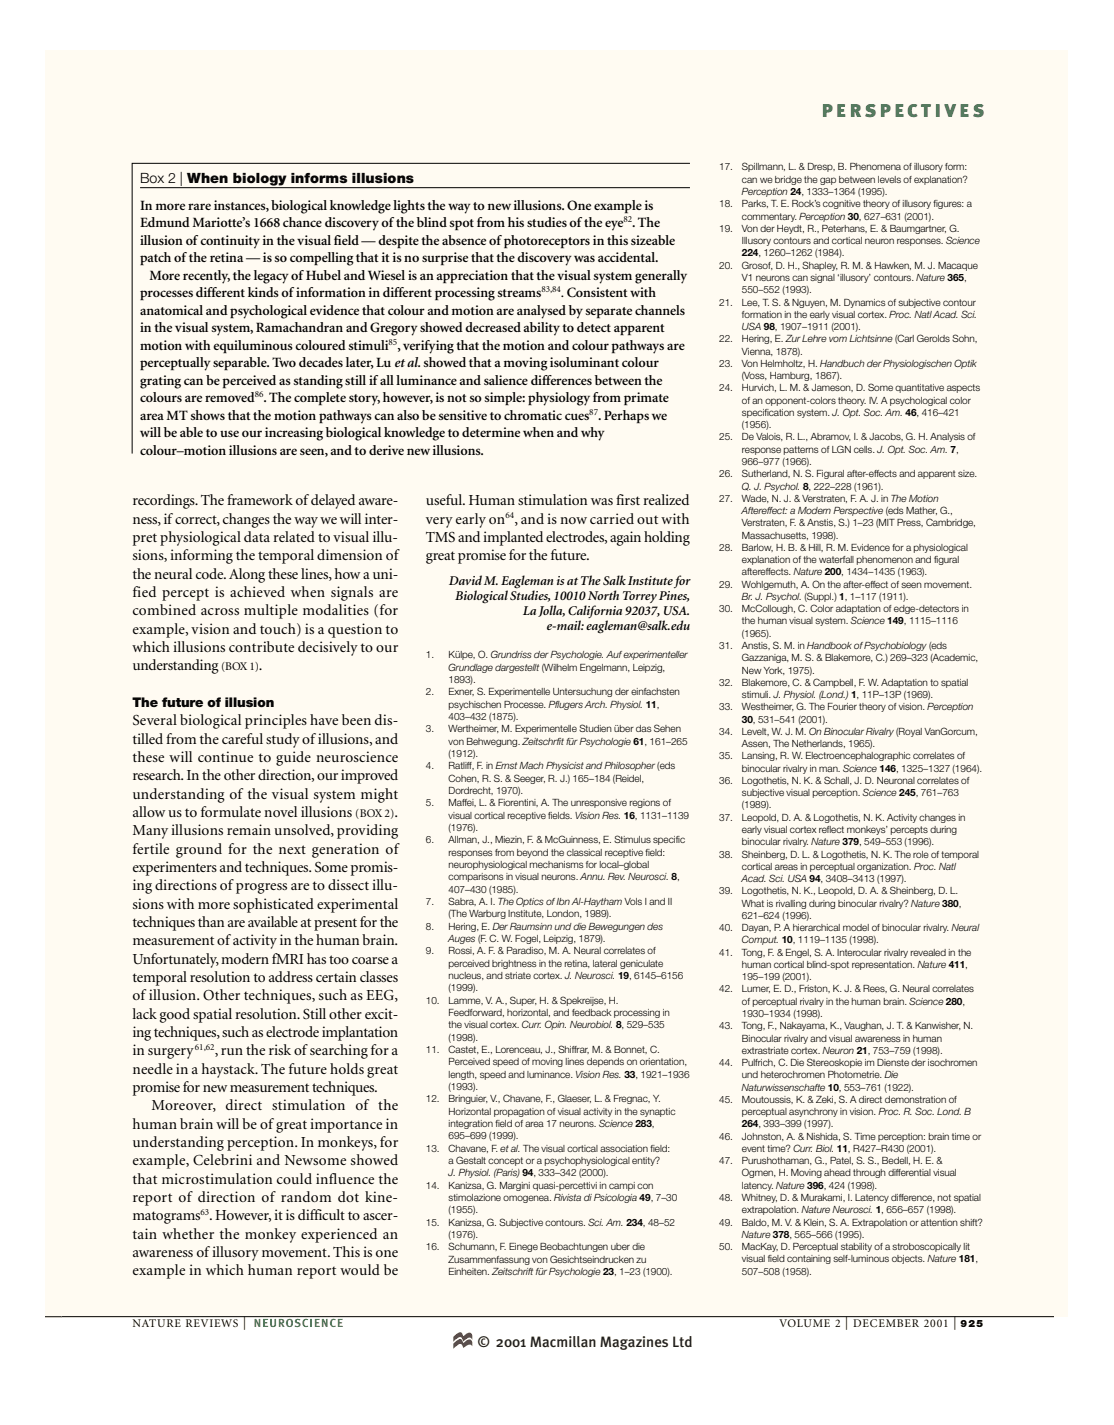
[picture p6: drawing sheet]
<svg xmlns="http://www.w3.org/2000/svg" width="236mm" height="302mm" viewBox="0 0 236 302" stroke-linecap="round" stroke-linejoin="round" font-family="sans-serif">
<defs><g id="words">
<text font-size="3.9" fill="#008932" x="173.8" y="24.7">P E R S P E C T I VE S</text>
<g font-size="3.2">
<text x="28" y="106.9">recordings.The framework ofdelayed aware-</text>
<text x="90.1" y="106.9">useful.Human stimulation was first realized</text>
<text x="28" y="110.8">ness,ifcorrect,changes the way we will inter-</text>
<text x="90.1" y="110.8">very early on , and is now carried out with</text>
<text x="28" y="114.7">pret physiological data related to visual illu-</text>
<text x="28" y="118.6">sions,informing the temporal dimension of</text>
<text x="90.1" y="114.7">TMS and implanted electrodes,again holding</text>
<text x="90.1" y="118.6">great promise for the future.</text>
<text x="28" y="122.5">the neural code.Along these lines,how a uni-</text>
<text x="28" y="126.3">fied percept is achieved when signals are</text>
<text x="28" y="130.2">combined across multiple modalities (for</text>
<text x="28" y="134.1">example, vision and touch) is a question to</text>
<text x="28" y="138">which illusions contribute decisively to our</text>
<text x="28" y="141.9">understanding</text>
<text x="54.8" y="141.9">.</text>
<text x="28" y="153.5">Several biological principles have been dis-</text>
<text x="28" y="157.4">tilled from the careful study ofillusions,and</text>
<text x="28" y="161.3">these will continue to guide neuroscience</text>
<text x="28" y="165.1">research.In the other direction,our improved</text>
<text x="28" y="169">understanding of the visual system might</text>
<text x="28" y="172.9">allow us to formulate novel illusions</text>
<text x="83.5" y="172.9">.</text>
<text x="28" y="176.8">Many illusions remain unsolved, providing</text>
<text x="28" y="180.7">fertile ground for the next generation of</text>
<text x="28" y="184.5">experimenters and techniques.Some promis-</text>
<text x="28" y="188.4">ing directions ofprogress are to dissect illu-</text>
<text x="28" y="192.3">sions with more sophisticated experimental</text>
<text x="28" y="196.2">techniques than are available at present for the</text>
<text x="28" y="200.1">measurement ofactivity in the human brain.</text>
<text x="28" y="203.9">Unfortunately,modern fMRI has too coarse a</text>
<text x="28" y="207.8">temporal resolution to address certain classes</text>
<text x="28" y="211.7">ofillusion. Other techniques, such as EEG,</text>
<text x="28" y="215.6">lack good spatial resolution.Still other excit-</text>
<text x="28" y="219.5">ing techniques,such as electrode implantation</text>
<text x="28" y="223.3">in surgery</text>
<text x="28" y="227.2">needle in a haystack. The future holds great</text>
<text x="45.4" y="223.3">,run the risk ofsearching for a</text>
<text x="28" y="231.1">promise for new measurement techniques.</text>
<text x="28" y="238.9">human brain will be ofgreat importance in</text>
<text x="32" y="235">Moreover, direct stimulation of the</text>
<text x="28" y="242.8">understanding perception. In monkeys, for</text>
<text x="28" y="246.6">example, Celebrini and Newsome showed</text>
<text x="28" y="250.5">that microstimulation could influence the</text>
<text x="28" y="254.4">report of direction of random dot kine-</text>
<text x="28" y="262.2">tain whether the monkey experienced an</text>
<text x="28" y="258.3">matograms .However,it is difficult to ascer-</text>
<text x="28" y="266">awareness ofillusory movement.This is one</text>
<text x="28" y="269.9">example in which human report would be</text>
</g>
<text font-size="3.2" fill="#231f20" x="101.1" y="285.1">© 2001 Macmillan Magazines Ltd</text>
<g font-size="3">
<text x="29.6" y="38.7">Box 2 | When biology informs illusions</text>
<text x="29.6" y="44.4">In more rare instances,biological knowledge lights the way to new illusions.One example is</text>
<text x="29.6" y="51.8">illusion ofcontinuity in the visual field — despite the absence ofphotoreceptors in this sizeable</text>
<text x="29.6" y="48.1">Edmund Mariotte’s 1668 chance discovery ofthe blind spot from his studies ofthe eye .The</text>
<text x="29.6" y="55.5">patch ofthe retina — is so compelling that it is no surprise that the discovery was accidental.</text>
<text x="31.6" y="59.2">More recently,the legacy ofHubel and Wiesel is an appreciation that the visual system generally</text>
<text x="29.6" y="62.9">processes different kinds ofinformation in different processing streams</text>
<text x="118.7" y="62.9">.Consistent with</text>
<text x="29.6" y="66.6">anatomical and psychological evidence that colour and motion are analysed by separate channels</text>
<text x="29.6" y="70.3">in the visual system,Ramachandran and Gregory showed decreased ability to detect apparent</text>
<text x="29.6" y="77.7">perceptually separable.Two decades later,Lu et al. showed that a moving isoluminant colour</text>
<text x="29.6" y="74">motion with equiluminous coloured stimuli ,verifying that the motion and colour pathways are</text>
<text x="29.6" y="81.4">grating can be perceived as standing still ifall luminance and salience differences between the</text>
<text x="29.6" y="85.1">colours are removed .The complete story,however,is not so simple: physiology from primate</text>
<text x="29.6" y="88.9">area MT shows that the motion pathways can also be sensitive to chromatic cues .Perhaps we</text>
<text x="29.6" y="92.6">will be able to use our increasing biological knowledge to determine when and why</text>
<text x="29.6" y="96.3">colour–motion illusions are seen,and to derive new illusions.</text>
</g>
<g font-size="2.8">
<text x="94.9" y="123.7">David M.Eagleman is at The Salk Institute for</text>
<text x="96.2" y="126.9">Biological Studies,10010 North Torrey Pines,</text>
<text x="110.5" y="130.1">La Jolla,California 92037,USA.</text>
<text x="115.5" y="133.3">e-mail: eagleman@salk.edu</text>
<text x="28" y="149.6">The future of illusion</text>
<text x="51.4" y="280.9">|</text>
<text x="178.8" y="280.9">|</text>
<text x="201.7" y="280.9">|</text>
</g>
<g font-size="2.5">
<text x="46.8" y="141.9">(BOX 1)</text>
<text x="75.2" y="172.9">(BOX 2)</text>
<text x="28.1" y="280.9">NATURE REVIEWS</text>
<text x="164.9" y="280.9">VOLUME 2</text>
<text x="180.5" y="280.9">DECEMBER 2001</text>
</g>
<text font-size="2.5" fill="#008932" x="53.7" y="280.9">NEUROSCIENCE</text>
<g font-size="2.1">
<text x="152.2" y="36.1">17.</text>
<text x="157" y="36.1">Spillmann, L. &amp; Dresp, B. Phenomena of illusory form:</text>
<text x="157" y="38.7">can we bridge the gap between levels of explanation?</text>
<text x="157" y="41.3">Perception 24, 1333–1364 (1995).</text>
<text x="152.2" y="43.9">18.</text>
<text x="157" y="43.9">Parks, T. E. Rock’s cognitive theory of illusory figures: a</text>
<text x="157" y="46.5">commentary. Perception 30, 627–631 (2001).</text>
<text x="152.2" y="49.1">19.</text>
<text x="157" y="51.7">Illusory contours and cortical neuron responses. Science</text>
<text x="157" y="49.1">Von der Heydt, R., Peterhans, E. &amp; Baumgartner, G.</text>
<text x="152.2" y="56.9">20.</text>
<text x="157" y="56.9">Grosof, D. H., Shapley, R. M. &amp; Hawken, M. J. Macaque</text>
<text x="157" y="59.5">V1 neurons can signal ‘illusory’ contours. Nature 365,</text>
<text x="157" y="54.3">224, 1260–1262 (1984).</text>
<text x="152.2" y="64.7">21.</text>
<text x="157" y="62.1">550–552 (1993).</text>
<text x="157" y="64.7">Lee, T. S. &amp; Nguyen, M. Dynamics of subjective contour</text>
<text x="157" y="67.3">formation in the early visual cortex. Proc. Natl Acad. Sci.</text>
<text x="157" y="69.9">USA98, 1907–1911 (2001).</text>
<text x="152.2" y="72.5">22.</text>
<text x="152.2" y="77.7">23.</text>
<text x="157" y="72.5">Hering, E. Zur Lehre vom Lichtsinne (Carl Gerolds Sohn,</text>
<text x="157" y="75.1">Vienna, 1878).</text>
<text x="157" y="77.7">Von Helmholtz, H. Handbuch der Physiologischen Optik</text>
<text x="152.2" y="82.8">24.</text>
<text x="157" y="80.3">(Voss, Hamburg, 1867).</text>
<text x="157" y="82.8">Hurvich, L. M. &amp; Jameson, D. Some quantitative aspects</text>
<text x="157" y="85.4">of an opponent-colors theory. IV. A psychological color</text>
<text x="157" y="88">specification system. J. Opt. Soc. Am. 46, 416–421</text>
<text x="152.2" y="93.2">25.</text>
<text x="157" y="90.6">(1956).</text>
<text x="157" y="93.2">De Valois, R. L., Abramov, I. &amp; Jacobs, G. H. Analysis of</text>
<text x="157" y="95.8">response patterns of LGN cells. J. Opt. Soc. Am. 7,</text>
<text x="152.2" y="101">26.</text>
<text x="157" y="98.4">966–977 (1966).</text>
<text x="157" y="101">Sutherland, N. S. Figural after-effects and apparent size.</text>
<text x="152.2" y="106.2">27.</text>
<text x="157" y="106.2">Wade, N. J. &amp; Verstraten, F. A. J. in The Motion</text>
<text x="157" y="103.6">Q. J. Psychol. 8, 222–228 (1961).</text>
<text x="157" y="108.8">Aftereffect: a Modern Perspective (eds Mather, G.,</text>
<text x="157" y="111.4">Verstraten, F. &amp; Anstis, S.) 1–23 (MIT Press, Cambridge,</text>
<text x="152.2" y="116.6">28.</text>
<text x="157" y="114">Massachusetts, 1998).</text>
<text x="157" y="116.6">Barlow, H. B. &amp; Hill, R. M. Evidence for a physiological</text>
<text x="157" y="119.2">explanation of the waterfall phenomenon and figural</text>
<text x="152.2" y="124.4">29.</text>
<text x="157" y="124.4">Wohlgemuth, A. On the after-effect of seen movement.</text>
<text x="157" y="121.8">aftereffects. Nature 200, 1434–1435 (1963).</text>
<text x="152.2" y="129.6">30.</text>
<text x="157" y="129.6">McCollough, C. Color adaptation of edge-detectors in</text>
<text x="157" y="127">Br. J. Psychol. (Suppl.) 1, 1–117 (1911).</text>
<text x="152.2" y="137.4">31.</text>
<text x="157" y="132.2">the human visual system. Science 149, 1115–1116</text>
<text x="157" y="134.8">(1965).</text>
<text x="157" y="137.4">Anstis, S. M. in Handbook of Psychobiology(eds</text>
<text x="90.1" y="139.4">1.</text>
<text x="94.9" y="139.4">Külpe, O. Grundriss der Psychologie. Auf experimenteller</text>
<text x="94.9" y="142">Grundlage dargestellt (Wilhelm Engelmann, Leipzig,</text>
<text x="157" y="140">Gazzaniga, M. S. &amp; Blakemore, C.) 269–323 (Academic,</text>
<text x="157" y="142.6">New York, 1975).</text>
<text x="90.1" y="147.2">2.</text>
<text x="94.9" y="144.6">1893).</text>
<text x="94.9" y="149.8">psychischen Processe. Pflugers Arch. Physiol. 11,</text>
<text x="94.9" y="147.2">Exner, S. Experimentelle Untersuchung der einfachsten</text>
<text x="152.2" y="145.2">32.</text>
<text x="157" y="145.2">Blakemore, C. &amp; Campbell, F. W. Adaptation to spatial</text>
<text x="157" y="147.8">stimuli. J. Physiol. (Lond.)1, 11P–13P (1969).</text>
<text x="90.1" y="155">3.</text>
<text x="94.9" y="152.4">403–432 (1875).</text>
<text x="94.9" y="155">Wertheimer, M. Experimentelle Studien über das Sehen</text>
<text x="152.2" y="155.6">34.</text>
<text x="152.2" y="150.4">33.</text>
<text x="157" y="155.6">Levelt, W. J. M. On Binocular Rivalry(Royal VanGorcum,</text>
<text x="157" y="150.4">Westheimer, G. The Fourier theory of vision. Perception</text>
<text x="157" y="153">30, 531–541 (2001).</text>
<text x="94.9" y="157.6">von Behwegung. Zeitschrfit für Psychologie 61, 161–265</text>
<text x="94.9" y="160.2">(1912).</text>
<text x="152.2" y="160.7">35.</text>
<text x="157" y="158.1">Assen, The Netherlands, 1965).</text>
<text x="157" y="160.7">Lansing, R. W. Electroencephalographic correlates of</text>
<text x="90.1" y="162.8">4.</text>
<text x="94.9" y="165.5">Cohen, R. S. &amp; Seeger, R. J.) 165–184 (Reidel,</text>
<text x="94.9" y="162.8">Ratliff, F. in Ernst Mach Physicist and Philosopher (eds</text>
<text x="152.2" y="165.9">36.</text>
<text x="157" y="165.9">Logothetis, N. K. &amp; Schall, J. D. Neuronal correlates of</text>
<text x="157" y="163.3">binocular rivalry in man. Science 146, 1325–1327 (1964).</text>
<text x="90.1" y="170.7">5.</text>
<text x="94.9" y="168.1">Dordrecht, 1970).</text>
<text x="94.9" y="173.3">visual cortical receptive fields. Vision Res. 16, 1131–1139</text>
<text x="94.9" y="170.7">Maffei, L. &amp; Fiorentini, A. The unresponsive regions of</text>
<text x="152.2" y="173.7">37.</text>
<text x="157" y="168.5">subjective visual perception. Science 245, 761–763</text>
<text x="157" y="171.1">(1989).</text>
<text x="157" y="173.7">Leopold, D. A. &amp; Logothetis, N. K. Activity changes in</text>
<text x="90.1" y="178.5">6.</text>
<text x="94.9" y="175.9">(1976).</text>
<text x="94.9" y="178.5">Allman, J., Miezin, F. &amp; McGuinness, E. Stimulus specific</text>
<text x="157" y="176.3">early visual cortex reflect monkeys’ percepts during</text>
<text x="157" y="178.9">binocular rivalry. Nature 379, 549–553 (1996).</text>
<text x="94.9" y="181.1">responses from beyond the classical receptive field:</text>
<text x="94.9" y="183.7">neurophysiological mechanisms for local–global</text>
<text x="152.2" y="181.5">38.</text>
<text x="157" y="181.5">Sheinberg, D. L. &amp; Logothetis, N. K. The role of temporal</text>
<text x="157" y="184.1">cortical areas in perceptual organization. Proc. Natl</text>
<text x="90.1" y="191.6">7.</text>
<text x="94.9" y="186.3">comparisons in visual neurons. Annu. Rev. Neurosci. 8,</text>
<text x="94.9" y="189">407–430 (1985).</text>
<text x="94.9" y="191.6">Sabra, A. I. The Optics of Ibn Al-Haytham Vols I and II</text>
<text x="152.2" y="189.3">39.</text>
<text x="157" y="189.3">Logothetis, N. K., Leopold, D. A. &amp; Sheinberg, D. L.</text>
<text x="157" y="191.9">What is rivalling during binocular rivalry? Nature 380,</text>
<text x="157" y="186.7">Acad. Sci. USA94, 3408–3413 (1997).</text>
<text x="90.1" y="196.8">8.</text>
<text x="94.9" y="194.2">(The Warburg Institute, London, 1989).</text>
<text x="94.9" y="196.8">Hering, E. Der Raumsinn und die Bewegungen des</text>
<text x="152.2" y="197.1">40.</text>
<text x="157" y="194.5">621–624 (1996).</text>
<text x="157" y="197.1">Dayan, P. A hierarchical model of binocular rivalry. Neural</text>
<text x="90.1" y="202">9.</text>
<text x="94.9" y="199.4">Auges (F. C. W. Fogel, Leipzig, 1879).</text>
<text x="94.9" y="202">Rossi, A. F. &amp; Paradiso, M. A. Neural correlates of</text>
<text x="152.2" y="202.3">41.</text>
<text x="157" y="202.3">Tong, F. &amp; Engel, S. A. Interocular rivalry revealed in the</text>
<text x="157" y="199.7">Comput. 10, 1119–1135 (1998).</text>
<text x="94.9" y="204.6">perceived brightness in the retina, lateral geniculate</text>
<text x="94.9" y="207.2">nucleus, and striate cortex. J. Neurosci. 19, 6145–6156</text>
<text x="94.9" y="209.8">(1999).</text>
<text x="157" y="204.9">human cortical blind-spot representation. Nature 411,</text>
<text x="157" y="207.5">195–199 (2001).</text>
<text x="90.1" y="212.4">10.</text>
<text x="94.9" y="212.4">Lamme, V. A., Super, H. &amp; Spekreijse, H.</text>
<text x="94.9" y="215.1">Feedforward, horizontal, and feedback processing in</text>
<text x="152.2" y="210.1">42.</text>
<text x="157" y="210.1">Lumer, E. D., Friston, K. J. &amp; Rees, G. Neural correlates</text>
<text x="157" y="212.7">of perceptual rivalry in the human brain. Science 280,</text>
<text x="157" y="215.3">1930–1934 (1998).</text>
<text x="94.9" y="220.3">(1998).</text>
<text x="94.9" y="217.7">the visual cortex. Curr. Opin. Neurobiol. 8, 529–535</text>
<text x="152.2" y="217.9">43.</text>
<text x="157" y="217.9">Tong, F., Nakayama, K., Vaughan, J. T. &amp; Kanwisher, N.</text>
<text x="157" y="220.5">Binocular rivalry and visual awareness in human</text>
<text x="90.1" y="222.9">11.</text>
<text x="94.9" y="222.9">Castet, E., Lorenceau, J., Shiffrar, M. &amp; Bonnet, C.</text>
<text x="94.9" y="225.5">Perceived speed of moving lines depends on orientation,</text>
<text x="152.2" y="225.7">44.</text>
<text x="157" y="225.7">Pulfrich, C. Die Stereoskopie im Dienste der isochromen</text>
<text x="157" y="223.1">extrastriate cortex. Neuron 21, 753–759 (1998).</text>
<text x="90.1" y="233.3">12.</text>
<text x="94.9" y="228.1">length, speed and luminance. Vision Res. 33, 1921–1936</text>
<text x="94.9" y="230.7">(1993).</text>
<text x="94.9" y="233.3">Bringuier, V., Chavane, F., Glaeser, L. &amp; Fregnac, Y.</text>
<text x="152.2" y="233.4">45.</text>
<text x="157" y="233.4">Moutoussis, K. &amp; Zeki, S. A direct demonstration of</text>
<text x="157" y="228.3">und heterochromen Photometrie. Die</text>
<text x="157" y="230.8">Naturwissenschafte 10, 553–761 (1922).</text>
<text x="94.9" y="235.9">Horizontal propagation of visual activity in the synaptic</text>
<text x="94.9" y="238.6">integration field of area 17 neurons. Science 283,</text>
<text x="157" y="236">perceptual asynchrony in vision. Proc. R. Soc. Lond. B</text>
<text x="157" y="238.6">264, 393–399 (1997).</text>
<text x="90.1" y="243.8">13.</text>
<text x="94.9" y="241.2">695–699 (1999).</text>
<text x="94.9" y="243.8">Chavane, F. et al. The visual cortical association field:</text>
<text x="152.2" y="241.2">46.</text>
<text x="157" y="241.2">Johnston, A. &amp; Nishida, S. Time perception: brain time or</text>
<text x="157" y="243.8">event time? Curr. Biol. 11, R427–R430 (2001).</text>
<text x="90.1" y="251.6">14.</text>
<text x="94.9" y="246.4">a Gestalt concept or a psychophysiological entity?</text>
<text x="94.9" y="249">J. Physiol. (Paris)94, 333–342 (2000).</text>
<text x="94.9" y="251.6">Kanizsa, G. Margini quasi-percettivi in campi con</text>
<text x="152.2" y="246.4">47.</text>
<text x="157" y="249">Ogmen, H. Moving ahead through differential visual</text>
<text x="157" y="251.6">latency. Nature 396, 424 (1998).</text>
<text x="157" y="246.4">Purushothaman, G., Patel, S. S., Bedell, H. E. &amp;</text>
<text x="94.9" y="256.8">(1955).</text>
<text x="94.9" y="254.2">stimolazione omogenea. Rivista di Psicologia 49, 7–30</text>
<text x="152.2" y="254.2">48.</text>
<text x="157" y="254.2">Whitney, D. &amp; Murakami, I. Latency difference, not spatial</text>
<text x="157" y="256.8">extrapolation. Nature Neurosci. 1, 656–657 (1998).</text>
<text x="90.1" y="259.4">15.</text>
<text x="94.9" y="259.4">Kanizsa, G. Subjective contours. Sci. Am. 234, 48–52</text>
<text x="94.9" y="262">(1976).</text>
<text x="152.2" y="259.4">49.</text>
<text x="157" y="259.4">Baldo, M. V. &amp; Klein, S. A. Extrapolation or attention shift?</text>
<text x="157" y="262">Nature 378, 565–566 (1995).</text>
<text x="90.1" y="264.7">16.</text>
<text x="94.9" y="264.7">Schumann, F. Einege Beobachtungen uber die</text>
<text x="94.9" y="267.3">Zusammenfassung von Gesichtseindrucken zu</text>
<text x="94.9" y="269.9">Einheiten. Zeitschrift für Psychologie 23, 1–23 (1900).</text>
<text x="152.2" y="264.6">50.</text>
<text x="157" y="269.8">507–508 (1958).</text>
<text x="157" y="264.6">MacKay, D. Perceptual stability of a stroboscopically lit</text>
<text x="157" y="267.2">visual field containing self-luminous objects. Nature 181,</text>
<text x="203.2" y="280.9">925</text>
</g>
<g font-size="1.9">
<text x="131.9" y="47">82</text>
<text x="114.5" y="61.9">83,84</text>
<text x="82.2" y="73">85</text>
<text x="53.9" y="84.1">86</text>
<text x="124.7" y="87.8">87</text>
<text x="106.9" y="109.7">64</text>
<text x="41.2" y="222.3">61,62</text>
<text x="42.4" y="257.2">63</text>
</g>
</g></defs>
<g fill="#f00">
<path d="M96 284.3l.3-.2a1.29 1.29 0 0 1 1.3-.6l.4 .8 .3-.2a1.06 1.06 0 0 1 1.5-.3l.1 1.2-.1-.2a1.48 1.48 0 0 0-1.8 .5 .73 .73 0 0 0-.9-.8l-1.2 1z"/>
<path d="M96 282.9l.3-.3a1.29 1.29 0 0 1 1.3-.5l.4 .8 .3-.3a1.06 1.06 0 0 1 1.5-.3l.1 .4v.9a.69 .69 0 0 0-.5-.5 .69 .69 0 0 0-.7 .3l-.7 .5a.73 .73 0 0 0-.4-.8 .73 .73 0 0 0-.8 .2l-.9 .7z"/>
</g>
<path d="M13.1 10.7h212.7v268h-212.7z" fill-rule="evenodd" fill="#fffbf2"/>
<path d="M13 278.7h210" fill="none" stroke="#000" stroke-width=".21"/>
<path d="M9.5 10.7h3.6v268h-3.6z" fill-rule="evenodd" fill="#fffbf2"/>
<path d="M29.6 39.7h116.4M146 34.6h-118v61.4M9.5 278.7h3.6" fill="none" stroke="#000" stroke-width=".21"/>
<use href="#words"/>
</svg>
